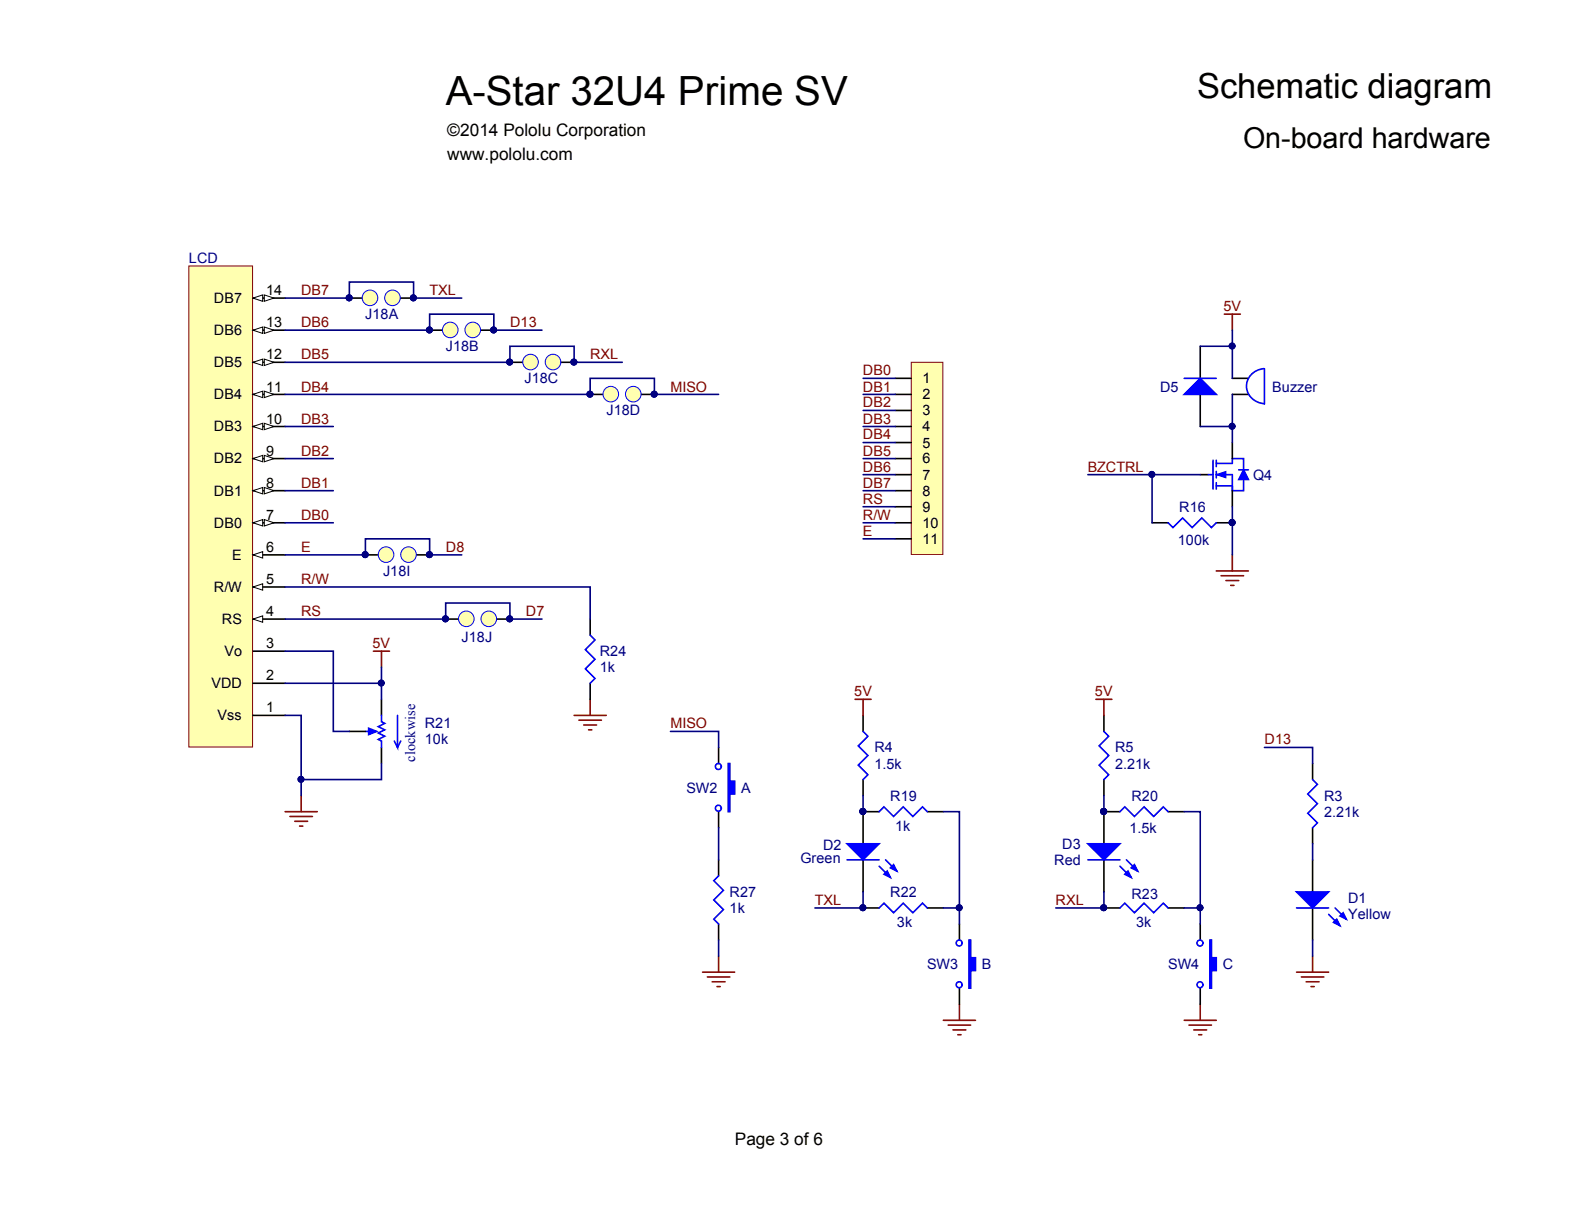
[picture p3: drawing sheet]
<svg xmlns="http://www.w3.org/2000/svg" width="279mm" height="216mm" viewBox="0 0 279 216" stroke-linecap="round" stroke-linejoin="round" font-family="sans-serif">
<defs><g id="words">
<text font-size="7.1" x="78.6" y="18.5">A-Star 32U4 Prime SV</text>
<text font-size="6.1" x="211.1" y="17.3">Schematic diagram</text>
<text font-size="5.1" x="219.3" y="26">On-board hardware</text>
<g font-size="3">
<text x="78.9" y="23.9">©2014 Pololu Corporation</text>
<text x="78.9" y="28.2">www.pololu.com</text>
<text x="129.6" y="201.9">Page 3 of 6</text>
</g>
<g font-size="2.5" fill="#000080">
<text x="33.3" y="46.4">LCD</text>
<text x="64.4" y="56.3">J18A</text>
<text x="78.6" y="62">J18B</text>
<text x="92.5" y="67.6">J18C</text>
<text x="204.6" y="69.1">D5</text>
<text x="224.4" y="69.1">Buzzer</text>
<text x="107" y="73.3">J18D</text>
<text x="221" y="84.6">Q4</text>
<text x="208" y="90.3">R16</text>
<text x="67.6" y="101.6">J18I</text>
<text x="207.8" y="96.2">100k</text>
<text x="81.4" y="113.2">J18J</text>
<text x="105.8" y="118.6">1k</text>
<text x="105.8" y="115.7">R24</text>
<text x="74.9" y="128.5">R21</text>
<text x="74.9" y="131.3">10k</text>
<text x="73.2" y="134.4" transform="rotate(-90 73.2 134.4)">clockwise</text>
<text x="154.2" y="135.6">1.5k</text>
<text x="154.2" y="132.7">R4</text>
<text x="196.7" y="135.6">2.21k</text>
<text x="196.7" y="132.7">R5</text>
<text x="121.1" y="139.8">SW2</text>
<text x="130.7" y="139.8">A</text>
<text x="157" y="141.2">R19</text>
<text x="199.6" y="141.2">R20</text>
<text x="233.5" y="141.2">R3</text>
<text x="145.2" y="150">D2</text>
<text x="157.9" y="146.6">1k</text>
<text x="187.4" y="149.7">D3</text>
<text x="199.2" y="146.9">1.5k</text>
<text x="233.5" y="144">2.21k</text>
<text x="141.2" y="152.2">Green</text>
<text x="185.9" y="152.6">Red</text>
<text x="128.7" y="161">1k</text>
<text x="128.7" y="158.2">R27</text>
<text x="157" y="158.2">R22</text>
<text x="199.6" y="158.5">R23</text>
<text x="237.8" y="159.3">D1</text>
<text x="158.2" y="163.6">3k</text>
<text x="200.4" y="163.6">3k</text>
<text x="237.8" y="162.1">Yellow</text>
<text x="163.5" y="170.9">SW3</text>
<text x="173.2" y="170.9">B</text>
<text x="206.1" y="170.9">SW4</text>
<text x="215.7" y="170.9">C</text>
</g>
<g font-size="2.5">
<text x="37.7" y="53.4">DB7</text>
<text x="46.9" y="52.1">14</text>
<text x="37.7" y="59.1">DB6</text>
<text x="46.9" y="57.7">13</text>
<text x="37.7" y="64.8">DB5</text>
<text x="46.9" y="63.4">12</text>
<text x="37.7" y="70.4">DB4</text>
<text x="46.9" y="69.1">11</text>
<text x="162.7" y="67.6">1</text>
<text x="162.7" y="70.4">2</text>
<text x="37.7" y="76.1">DB3</text>
<text x="46.9" y="74.7">10</text>
<text x="162.7" y="76.1">4</text>
<text x="162.7" y="73.3">3</text>
<text x="37.7" y="81.7">DB2</text>
<text x="46.9" y="80.4">9</text>
<text x="162.7" y="79">5</text>
<text x="162.7" y="81.7">6</text>
<text x="37.7" y="87.4">DB1</text>
<text x="46.9" y="86.1">8</text>
<text x="162.7" y="84.6">7</text>
<text x="162.7" y="87.4">8</text>
<text x="37.7" y="93.1">DB0</text>
<text x="46.9" y="91.7">7</text>
<text x="162.7" y="90.3">9</text>
<text x="162.7" y="93.1">10</text>
<text x="162.7" y="95.9">11</text>
<text x="40.9" y="98.7">E</text>
<text x="46.9" y="97.4">6</text>
<text x="37.7" y="104.4">R/W</text>
<text x="46.9" y="103">5</text>
<text x="39.2" y="110.1">RS</text>
<text x="46.9" y="108.6">4</text>
<text x="39.6" y="115.7">Vo</text>
<text x="46.9" y="119.9">2</text>
<text x="46.9" y="114.3">3</text>
<text x="37.3" y="121.4">VDD</text>
<text x="46.9" y="125.6">1</text>
<text x="38.4" y="127">Vss</text>
</g>
<g font-size="2.5" fill="#800000">
<text x="53.1" y="52.1">DB7</text>
<text x="75.8" y="52.1">TXL</text>
<text x="53.1" y="57.7">DB6</text>
<text x="90" y="57.7">D13</text>
<text x="215.8" y="54.9">5V</text>
<text x="53.1" y="63.4">DB5</text>
<text x="104.1" y="63.4">RXL</text>
<text x="53.1" y="69.1">DB4</text>
<text x="118.3" y="69.1">MISO</text>
<text x="152.2" y="66.2">DB0</text>
<text x="152.2" y="69.1">DB1</text>
<text x="152.2" y="71.9">DB2</text>
<text x="53.1" y="74.7">DB3</text>
<text x="152.2" y="74.7">DB3</text>
<text x="152.2" y="77.5">DB4</text>
<text x="53.1" y="80.4">DB2</text>
<text x="152.2" y="80.4">DB5</text>
<text x="152.2" y="83.2">DB6</text>
<text x="191.9" y="83.2">BZCTRL</text>
<text x="53.1" y="86.1">DB1</text>
<text x="152.2" y="88.8">RS</text>
<text x="152.2" y="86.1">DB7</text>
<text x="53.1" y="91.7">DB0</text>
<text x="152.2" y="94.5">E</text>
<text x="152.2" y="91.7">R/W</text>
<text x="53.1" y="97.4">E</text>
<text x="78.6" y="97.4">D8</text>
<text x="53.1" y="103">R/W</text>
<text x="53.1" y="108.6">RS</text>
<text x="92.8" y="108.6">D7</text>
<text x="65.7" y="114.3">5V</text>
<text x="150.7" y="122.8">5V</text>
<text x="193.1" y="122.8">5V</text>
<text x="118.3" y="128.5">MISO</text>
<text x="223.1" y="131.3">D13</text>
<text x="143.7" y="159.6">TXL</text>
<text x="186.2" y="159.6">RXL</text>
</g>
</g></defs>
<path d="M33.3 46.9h11.2v84.9h-11.2z" fill="#ffffb0" stroke="#800000" stroke-width=".18"/>
<path d="M44.6 114.9h5.7M44.6 109.2h5.7M44.6 126.2h5.7M44.6 120.5h5.7" fill="none" stroke="#000" stroke-width=".28"/>
<path d="M44.6 109.2l1.7-.6v1.2z" fill="#fff" stroke="#000" stroke-width=".18"/>
<path d="M44.6 103.5h5.7" fill="none" stroke="#000" stroke-width=".28"/>
<path d="M44.6 103.5l1.7-.5v1.1z" fill="#fff" stroke="#000" stroke-width=".18"/>
<path d="M44.6 97.9h5.7" fill="none" stroke="#000" stroke-width=".28"/>
<path d="M44.6 97.9l1.7-.6v1.1z" fill="#fff" stroke="#000" stroke-width=".18"/>
<path d="M44.6 92.2h5.7" fill="none" stroke="#000" stroke-width=".28"/>
<g fill="#fff" stroke="#000" stroke-width=".18">
<path d="M44.6 92.2l1.7-.6v1.2z"/>
<path d="M46.6 91.6l1.7 .6-1.7 .6z"/>
</g>
<path d="M44.6 86.6h5.7" fill="none" stroke="#000" stroke-width=".28"/>
<g fill="#fff" stroke="#000" stroke-width=".18">
<path d="M44.6 86.6l1.7-.6v1.1z"/>
<path d="M46.6 86l1.7 .6-1.7 .5z"/>
</g>
<path d="M44.6 80.9h5.7" fill="none" stroke="#000" stroke-width=".28"/>
<g fill="#fff" stroke="#000" stroke-width=".18">
<path d="M44.6 80.9l1.7-.6v1.2z"/>
<path d="M46.6 80.3l1.7 .6-1.7 .6z"/>
</g>
<path d="M44.6 75.2h5.7" fill="none" stroke="#000" stroke-width=".28"/>
<g fill="#fff" stroke="#000" stroke-width=".18">
<path d="M44.6 75.2l1.7-.5v1.1z"/>
<path d="M46.6 74.7l1.7 .5-1.7 .6z"/>
</g>
<path d="M44.6 69.6h5.7" fill="none" stroke="#000" stroke-width=".28"/>
<g fill="#fff" stroke="#000" stroke-width=".18">
<path d="M44.6 69.6l1.7-.6v1.1z"/>
<path d="M46.6 69l1.7 .6-1.7 .5z"/>
</g>
<path d="M44.6 63.9h5.7" fill="none" stroke="#000" stroke-width=".28"/>
<g fill="#fff" stroke="#000" stroke-width=".18">
<path d="M44.6 63.9l1.7-.6v1.2z"/>
<path d="M46.6 63.3l1.7 .6-1.7 .6z"/>
</g>
<path d="M44.6 58.2h5.7" fill="none" stroke="#000" stroke-width=".28"/>
<g fill="#fff" stroke="#000" stroke-width=".18">
<path d="M44.6 58.2l1.7-.5v1.1z"/>
<path d="M46.6 57.7l1.7 .5-1.7 .6z"/>
</g>
<path d="M44.6 52.6h5.7" fill="none" stroke="#000" stroke-width=".28"/>
<g fill="#fff" stroke="#000" stroke-width=".18">
<path d="M44.6 52.6l1.7-.6v1.1z"/>
<path d="M46.6 52l1.7 .6-1.7 .5z"/>
</g>
<path d="M65.9 114.9h2.8M67.3 114.9v2.8M101.3 126.2h5.6M102.1 127h4M103 127.9h2.2M103.8 128.7h.6M104.1 123.4v2.8M50.3 143.2h5.7M51.1 144h4M52 144.9h2.3M52.8 145.7h.6M53.1 140.3v2.9" fill="none" stroke="#800000" stroke-width=".28"/>
<path d="M61.6 52.6h2.9M70.1 52.6h2.9M104.1 109.2v2.8M61.6 129h2.9M67.3 123.4v2.8M67.3 131.8v2.9M104.1 120.5v2.9" fill="none" stroke="#000" stroke-width=".28"/>
<path d="M104.1 112l.8 .9-1.6 1.7 1.6 1.7-1.6 1.7 1.6 1.7-.8 .8M64.5 129h1.4M67.3 126.2v1.1l.6 .3-1.2 .6 1.2 .5-1.2 .6 1.2 .6-1.2 .5 .6 .3v1.1M70.1 126.2v5.6l-.5-1.1M70.7 130.7l-.6 1.1" fill="none" stroke="#00f" stroke-width=".28"/>
<path d="M65 128.4l1.4 .6-1.4 .6z" fill="#00f" stroke="#00f" stroke-width=".28"/>
<g fill="#000080" stroke="#000080" stroke-width=".18">
<circle cx="72.9" cy="52.5" r=".52"/>
<circle cx="61.6" cy="52.5" r=".52"/>
</g>
<g fill="#ffffb0" stroke="#00f" stroke-width=".18">
<circle cx="69.2" cy="52.5" r="1.37"/>
<circle cx="65.3" cy="52.5" r="1.37"/>
</g>
<g fill="#000080" stroke="#000080" stroke-width=".18">
<circle cx="72.9" cy="52.5" r=".52"/>
<circle cx="61.6" cy="52.5" r=".52"/>
<circle cx="87.1" cy="58.2" r=".52"/>
<circle cx="75.7" cy="58.2" r=".52"/>
</g>
<path d="M75.8 58.2h2.8M84.3 58.2h2.8" fill="none" stroke="#000" stroke-width=".28"/>
<g fill="#ffffb0" stroke="#00f" stroke-width=".18">
<circle cx="83.4" cy="58.2" r="1.37"/>
<circle cx="79.4" cy="58.2" r="1.37"/>
</g>
<g fill="#000080" stroke="#000080" stroke-width=".18">
<circle cx="87.1" cy="58.2" r=".52"/>
<circle cx="75.7" cy="58.2" r=".52"/>
<circle cx="101.2" cy="63.9" r=".52"/>
<circle cx="89.9" cy="63.9" r=".52"/>
</g>
<path d="M89.9 63.9h2.9M98.4 63.9h2.9" fill="none" stroke="#000" stroke-width=".28"/>
<g fill="#ffffb0" stroke="#00f" stroke-width=".18">
<circle cx="97.5" cy="63.9" r="1.37"/>
<circle cx="93.6" cy="63.9" r="1.37"/>
</g>
<g fill="#000080" stroke="#000080" stroke-width=".18">
<circle cx="101.2" cy="63.9" r=".52"/>
<circle cx="89.9" cy="63.9" r=".52"/>
<circle cx="115.4" cy="69.5" r=".52"/>
<circle cx="104.1" cy="69.5" r=".52"/>
</g>
<path d="M104.1 69.6h2.8M112.6 69.6h2.8" fill="none" stroke="#000" stroke-width=".28"/>
<g fill="#ffffb0" stroke="#00f" stroke-width=".18">
<circle cx="111.7" cy="69.5" r="1.37"/>
<circle cx="107.7" cy="69.5" r="1.37"/>
</g>
<g fill="#000080" stroke="#000080" stroke-width=".18">
<circle cx="115.4" cy="69.5" r=".52"/>
<circle cx="104.1" cy="69.5" r=".52"/>
<circle cx="75.7" cy="97.8" r=".52"/>
<circle cx="64.4" cy="97.8" r=".52"/>
</g>
<path d="M64.5 97.9h2.8M73 97.9h2.8" fill="none" stroke="#000" stroke-width=".28"/>
<g fill="#ffffb0" stroke="#00f" stroke-width=".18">
<circle cx="72.1" cy="97.8" r="1.37"/>
<circle cx="68.1" cy="97.8" r="1.37"/>
</g>
<g fill="#000080" stroke="#000080" stroke-width=".18">
<circle cx="75.7" cy="97.8" r=".52"/>
<circle cx="64.4" cy="97.8" r=".52"/>
<circle cx="89.9" cy="109.2" r=".52"/>
<circle cx="78.6" cy="109.2" r=".52"/>
</g>
<path d="M78.6 109.2h2.8M87.1 109.2h2.8" fill="none" stroke="#000" stroke-width=".28"/>
<g fill="#ffffb0" stroke="#00f" stroke-width=".18">
<circle cx="86.2" cy="109.2" r="1.37"/>
<circle cx="82.3" cy="109.2" r="1.37"/>
</g>
<g fill="#000080" stroke="#000080" stroke-width=".18">
<circle cx="89.9" cy="109.2" r=".52"/>
<circle cx="78.6" cy="109.2" r=".52"/>
<circle cx="217.3" cy="92.2" r=".52"/>
<circle cx="152.2" cy="143.1" r=".52"/>
<circle cx="194.7" cy="143.1" r=".52"/>
<circle cx="194.7" cy="160.1" r=".52"/>
<circle cx="152.2" cy="160.1" r=".52"/>
</g>
<g fill="none" stroke="#000" stroke-width=".28">
<path d="M211.7 61.1v5.6M211.7 69.6v5.6M217.4 66.7h2.8M217.4 69.6h2.8M217.4 78.1v2.8M203.2 92.2h2.8M211.7 83.7h1.4M214.5 92.2h2.9M217.4 86.6v2.8M126.8 131.8v2.9M152.2 126.2v2.8M152.2 137.5v2.8"/>
<path d="M194.7 126.2v2.8M194.7 137.5v2.8M231.5 134.7v2.8M126.8 143.2v2.8M126.8 151.7v2.8M152.2 151.7v5.6M155.1 143.2h-2.9v5.6M163.6 143.2h2.8M194.7 151.7v5.6M197.5 143.2h-2.8v5.6M206 143.2h2.9M231.5 146v2.8"/>
<path d="M231.5 151.7v5.6M126.8 163v2.8M152.2 160.2h2.9M163.6 160.2h2.8M169.2 163v2.8M169.2 174.3v2.8M194.7 160.2h2.8M206 160.2h2.9M211.7 163v2.8M211.7 174.3v2.8M231.5 160.2v5.6"/>
</g>
<g fill="none" stroke="#00f" stroke-width=".28">
<path d="M208.9 66.7h5.6M223 65a3.1 3.1 0 0 0-3.1 3.1 3.1 3.1 0 0 0 3.1 3.1M223 65v6.3M206 92.2l.9 .9 1.7-1.7 1.7 1.7 1.7-1.7 1.7 1.7 .8-.9M213.1 83.7h.9M214 81.2v5.1M214.5 83.7h2.9v2.9h2v-2M214.5 81.7h2.9v-.8h2v2M214.5 85.7h2.9M214.5 81.2v1.1M214.5 83.2v1.1M214.5 85.1v1.2"/>
<path d="M218.5 82.9h1.7M152.2 129l.9 .9-1.7 1.7 1.7 1.7-1.7 1.7 1.7 1.7-.9 .8M194.7 129l.9 .9-1.7 1.7 1.7 1.7-1.7 1.7 1.7 1.7-.9 .8M231.5 137.5l.9 .9-1.7 1.7 1.7 1.7-1.7 1.7 1.7 1.7-.9 .8M126.8 154.5l-.9 .8 1.7 1.7-1.7 1.7 1.7 1.7-1.7 1.7 .9 .9M149.4 151.7h5.7M155.1 143.2l.8-.9 1.7 1.7 1.7-1.7 1.7 1.7 1.7-1.7 .9 .9M155.1 152.8l2 2M156.2 151.7l2 1.9M191.9 151.7h5.6M197.5 143.2l.9-.9 1.7 1.7 1.7-1.7 1.7 1.7 1.7-1.7 .8 .9M197.5 152.8l2 2"/>
<path d="M198.7 151.7l2 1.9M155.1 160.2l.8-.9 1.7 1.7 1.7-1.7 1.7 1.7 1.7-1.7 .9 .9M197.5 160.2l.9-.9 1.7 1.7 1.7-1.7 1.7 1.7 1.7-1.7 .8 .9M228.7 160.2h5.7M234.4 161.3l1.9 2M235.5 160.2l2 1.9"/>
<circle cx="126.7" cy="135.2" r=".52"/>
<circle cx="126.7" cy="142.6" r=".52"/>
<circle cx="169.2" cy="173.7" r=".52"/>
<circle cx="169.2" cy="166.3" r=".52"/>
<circle cx="211.7" cy="173.7" r=".52"/>
<circle cx="211.7" cy="166.3" r=".52"/>
</g>
<g fill="none" stroke="#800000" stroke-width=".28">
<path d="M216 55.4h2.8M217.4 55.4v2.8M217.4 97.9v2.8M214.5 100.7h5.7M215.4 101.6h4M216.2 102.4h2.3M217.1 103.3h.6M150.8 123.4h2.9M152.2 123.4v2.8M193.3 123.4h2.8M194.7 123.4v2.8M123.9 171.5h5.7"/>
<path d="M124.8 172.3h3.9M125.6 173.2h2.3M126.5 174h.5M126.8 168.6v2.9M166.4 180h5.7M169.2 177.1v2.9M208.9 180h5.6M211.7 177.1v2.9M228.7 171.5h5.7M229.5 172.3h4M230.4 173.2h2.3M231.2 174h.6"/>
<path d="M231.5 168.6v2.9M167.2 180.8h4M168.1 181.7h2.3M168.9 182.5h.6M209.7 180.8h4M210.6 181.7h2.2M211.4 182.5h.6"/>
</g>
<g fill="#00f" stroke="#00f" stroke-width=".28">
<path d="M208.9 69.6l2.8-2.9 2.8 2.9z"/>
<path d="M219.4 82.9l.8 1.7h-1.7z"/>
<path d="M149.4 148.8h5.7l-2.9 2.9z"/>
<path d="M155.9 154.2l.6-.6 .6 1.2z"/>
<path d="M157.1 153.1l.5-.6 .6 1.1z"/>
<path d="M228.7 157.3h5.7l-2.9 2.9z"/>
<path d="M235.2 162.7l.6-.6 .5 1.2z"/>
<path d="M236.3 161.6l.6-.6 .6 1.1z"/>
<path d="M191.9 148.8h5.6l-2.8 2.9z"/>
<path d="M198.4 154.2l.6-.6 .5 1.2z"/>
<path d="M199.5 153.1l.6-.6 .6 1.1z"/>
<path d="M170.9 165.8h.3v3.1h.9v2.3h-.9v3.1h-.3z" fill-rule="evenodd"/>
<path d="M213.4 165.8h.3v3.1h.8v2.3h-.8v3.1h-.3z" fill-rule="evenodd"/>
<path d="M128.5 134.7h.2v3.1h.9v2.3h-.9v3.1h-.2z" fill-rule="evenodd"/>
</g>
<path d="M214.5 83.7l1.7-.5v1.1z" fill="#00f" stroke="#00f" stroke-width=".18"/>
<path d="M160.7 63.9h5.6v33.9h-5.6z" fill="#ffffb0" stroke="#800000" stroke-width=".18"/>
<path d="M157.9 66.7h2.8M157.9 69.6h2.8M157.9 75.2h2.8M157.9 72.4h2.8M157.9 78.1h2.8M157.9 80.9h2.8M157.9 83.7h2.8M157.9 86.6h2.8M157.9 89.4h2.8M157.9 92.2h2.8M157.9 95h2.8" fill="none" stroke="#000" stroke-width=".28"/>
<g fill="none" stroke="#000080" stroke-width=".28">
<path d="M50.3 52.6h11.3v-2.8h11.4v2.8h8.4M50.3 58.2h25.5v-2.8h11.3v2.8h8.5M217.4 58.2v8.5M50.3 63.9h39.6v-2.8h11.4v2.8h8.5M50.3 69.6h53.8v-2.9h11.3v2.9h11.4M50.3 75.2h8.5M152.2 75.2h5.7M152.2 66.7h5.7M152.2 69.6h5.7M152.2 72.4h5.7M152.2 78.1h5.7M211.7 75.2h5.7"/>
<path d="M211.7 61.1h5.7M217.4 69.6v8.5M50.3 97.9h14.2v-2.9h11.3v2.9h5.6M50.3 80.9h8.5M50.3 86.6h8.5M50.3 92.2h8.5M152.2 83.7h5.7M152.2 80.9h5.7M152.2 86.6h5.7M152.2 89.4h5.7M152.2 92.2h5.7M152.2 95h5.7"/>
<path d="M191.9 83.7h11.3M211.7 83.7h-8.5v8.5M217.4 89.4v8.5M50.3 103.5h53.8v5.7M50.3 114.9h8.5v14.1h2.8M50.3 109.2h28.3v-2.8h11.3v2.8h5.7M67.3 117.7v5.7M50.3 126.2h2.8v14.1M50.3 120.5h17M67.3 134.7v2.8h-14.2M118.3 129h8.5v2.8M223 131.8h8.5v2.9"/>
<path d="M126.8 146v5.7M152.2 157.3v2.9h-8.5M152.2 140.3v2.9M166.4 143.2h2.8v19.8M194.7 157.3v2.9h-8.5M194.7 140.3v2.9M208.9 143.2h2.8v19.8M231.5 148.8v2.9M126.8 165.8v2.8M166.4 160.2h2.8M208.9 160.2h2.8M231.5 165.8v2.8"/>
</g>
<g fill="#000080" stroke="#000080" stroke-width=".18">
<circle cx="53.1" cy="137.5" r=".52"/>
<circle cx="67.2" cy="120.5" r=".52"/>
<circle cx="217.3" cy="75.2" r=".52"/>
<circle cx="217.3" cy="92.2" r=".52"/>
<circle cx="203.2" cy="83.7" r=".52"/>
<circle cx="217.3" cy="61" r=".52"/>
<circle cx="194.7" cy="160.1" r=".52"/>
<circle cx="152.2" cy="160.1" r=".52"/>
<circle cx="194.7" cy="143.1" r=".52"/>
<circle cx="211.7" cy="160.1" r=".52"/>
<circle cx="152.2" cy="143.1" r=".52"/>
<circle cx="169.2" cy="160.1" r=".52"/>
<circle cx="78.6" cy="109.2" r=".52"/>
<circle cx="89.9" cy="109.2" r=".52"/>
<circle cx="75.7" cy="97.8" r=".52"/>
<circle cx="64.4" cy="97.8" r=".52"/>
<circle cx="61.6" cy="52.5" r=".52"/>
<circle cx="72.9" cy="52.5" r=".52"/>
<circle cx="75.7" cy="58.2" r=".52"/>
<circle cx="87.1" cy="58.2" r=".52"/>
<circle cx="89.9" cy="63.9" r=".52"/>
<circle cx="101.2" cy="63.9" r=".52"/>
<circle cx="104.1" cy="69.5" r=".52"/>
<circle cx="115.4" cy="69.5" r=".52"/>
</g>
<use href="#words"/>
</svg>
